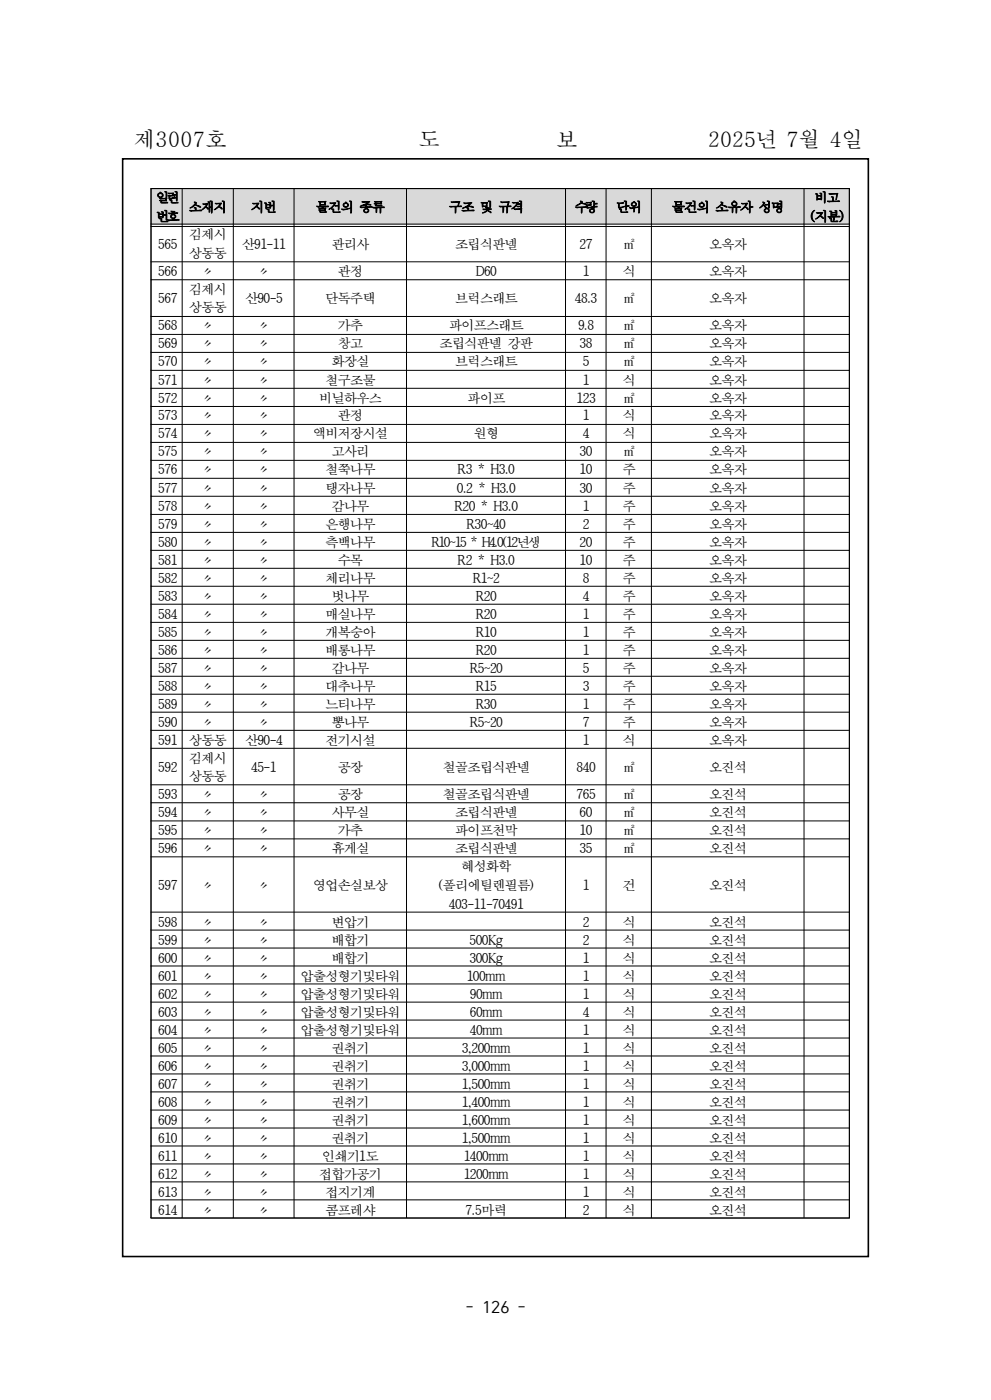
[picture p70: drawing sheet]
<svg xmlns="http://www.w3.org/2000/svg" width="210mm" height="297mm" viewBox="0 0 210 297" stroke-linecap="round" stroke-linejoin="round" font-family="sans-serif">
<defs><g id="words">
<g font-size="4.6">
<text x="28.3" y="31.2">제3007호</text>
<text x="88.6" y="31.2">도</text>
<text x="117.8" y="31.2">보</text>
<text x="149.9" y="31.2">2025년 7월 4일</text>
</g>
<text font-size="3.5" x="98.7" y="278.2">- 126 -</text>
<g font-size="2.8">
<text x="33" y="42.9">일련</text>
<text x="33" y="46.9">번호</text>
<text x="40" y="44.9">소재지</text>
<text x="53.1" y="44.9">지번</text>
<text x="66.9" y="44.9">물건의 종류</text>
<text x="95" y="44.9">구조 및 규격</text>
<text x="121.7" y="44.9">수량</text>
<text x="130.5" y="44.9">단위</text>
<text x="142.3" y="44.9">물건의 소유자 성명</text>
<text x="171.7" y="46.9">(지분)</text>
<text x="172.5" y="42.9">비고</text>
<text x="33.5" y="52.7">565</text>
<text x="40" y="50.7">김제시</text>
<text x="51.2" y="52.7">산91-11</text>
<text x="70.2" y="52.7">관리사</text>
<text x="96.4" y="52.7">조립식판넬</text>
<text x="122.8" y="52.7">27</text>
<text x="131.8" y="52.7">㎡</text>
<text x="150.2" y="52.7">오옥자</text>
<text x="33.5" y="58.4">566</text>
<text x="40" y="54.6">상동동</text>
<text x="42.6" y="58.4">〃</text>
<text x="54.4" y="58.4">〃</text>
<text x="71.5" y="58.4">관정</text>
<text x="100.8" y="58.4">D60</text>
<text x="123.4" y="58.4">1</text>
<text x="131.8" y="58.4">식</text>
<text x="150.2" y="58.4">오옥자</text>
<text x="33.5" y="64.2">567</text>
<text x="40" y="62.3">김제시</text>
<text x="51.9" y="64.2">산90-5</text>
<text x="68.9" y="64.2">단독주택</text>
<text x="96.4" y="64.2">브럭스래트</text>
<text x="121.8" y="64.2">48.3</text>
<text x="131.8" y="64.2">㎡</text>
<text x="150.2" y="64.2">오옥자</text>
<text x="33.5" y="70">568</text>
<text x="40" y="66.2">상동동</text>
<text x="42.6" y="70">〃</text>
<text x="54.4" y="70">〃</text>
<text x="71.5" y="70">가추</text>
<text x="95" y="70">파이프스래트</text>
<text x="122.4" y="70">9.8</text>
<text x="131.8" y="70">㎡</text>
<text x="150.2" y="70">오옥자</text>
<text x="33.5" y="73.8">569</text>
<text x="33.5" y="77.6">570</text>
<text x="42.6" y="73.8">〃</text>
<text x="42.6" y="77.6">〃</text>
<text x="54.4" y="73.8">〃</text>
<text x="54.4" y="77.6">〃</text>
<text x="70.2" y="77.6">화장실</text>
<text x="71.5" y="73.8">창고</text>
<text x="93" y="73.8">조립식판넬 강판</text>
<text x="96.4" y="77.6">브럭스래트</text>
<text x="122.8" y="73.8">38</text>
<text x="123.4" y="77.6">5</text>
<text x="131.8" y="73.8">㎡</text>
<text x="131.8" y="77.6">㎡</text>
<text x="150.2" y="73.8">오옥자</text>
<text x="150.2" y="77.6">오옥자</text>
<text x="33.5" y="81.5">571</text>
<text x="42.6" y="81.5">〃</text>
<text x="54.4" y="81.5">〃</text>
<text x="68.9" y="81.5">철구조물</text>
<text x="123.4" y="81.5">1</text>
<text x="131.8" y="81.5">식</text>
<text x="150.2" y="81.5">오옥자</text>
<text x="33.5" y="85.3">572</text>
<text x="33.5" y="89.1">573</text>
<text x="42.6" y="85.3">〃</text>
<text x="42.6" y="89.1">〃</text>
<text x="54.4" y="85.3">〃</text>
<text x="54.4" y="89.1">〃</text>
<text x="67.6" y="85.3">비닐하우스</text>
<text x="71.5" y="89.1">관정</text>
<text x="99" y="85.3">파이프</text>
<text x="122.1" y="85.3">123</text>
<text x="123.4" y="89.1">1</text>
<text x="131.8" y="85.3">㎡</text>
<text x="131.8" y="89.1">식</text>
<text x="150.2" y="85.3">오옥자</text>
<text x="150.2" y="89.1">오옥자</text>
<text x="33.5" y="92.9">574</text>
<text x="42.6" y="92.9">〃</text>
<text x="54.4" y="92.9">〃</text>
<text x="66.3" y="92.9">액비저장시설</text>
<text x="100.3" y="92.9">원형</text>
<text x="123.4" y="92.9">4</text>
<text x="131.8" y="92.9">식</text>
<text x="150.2" y="92.9">오옥자</text>
<text x="33.5" y="96.7">575</text>
<text x="33.5" y="100.5">576</text>
<text x="42.6" y="96.7">〃</text>
<text x="42.6" y="100.5">〃</text>
<text x="54.4" y="96.7">〃</text>
<text x="54.4" y="100.5">〃</text>
<text x="68.9" y="100.5">철쭉나무</text>
<text x="70.2" y="96.7">고사리</text>
<text x="96.9" y="100.5">R3 * H3.0</text>
<text x="122.8" y="96.7">30</text>
<text x="122.8" y="100.5">10</text>
<text x="131.8" y="96.7">㎡</text>
<text x="131.8" y="100.5">주</text>
<text x="150.2" y="96.7">오옥자</text>
<text x="150.2" y="100.5">오옥자</text>
<text x="33.5" y="104.4">577</text>
<text x="42.6" y="104.4">〃</text>
<text x="54.4" y="104.4">〃</text>
<text x="68.9" y="104.4">탱자나무</text>
<text x="96.8" y="104.4">0.2 * H3.0</text>
<text x="122.8" y="104.4">30</text>
<text x="131.8" y="104.4">주</text>
<text x="150.2" y="104.4">오옥자</text>
<text x="33.5" y="108.2">578</text>
<text x="33.5" y="112">579</text>
<text x="42.6" y="108.2">〃</text>
<text x="42.6" y="112">〃</text>
<text x="54.4" y="108.2">〃</text>
<text x="54.4" y="112">〃</text>
<text x="68.9" y="112">은행나무</text>
<text x="70.2" y="108.2">감나무</text>
<text x="96.3" y="108.2">R20 * H3.0</text>
<text x="98.8" y="112">R30~40</text>
<text x="123.4" y="108.2">1</text>
<text x="123.4" y="112">2</text>
<text x="131.8" y="108.2">주</text>
<text x="131.8" y="112">주</text>
<text x="150.2" y="108.2">오옥자</text>
<text x="150.2" y="112">오옥자</text>
<text x="33.5" y="115.8">580</text>
<text x="33.5" y="119.6">581</text>
<text x="42.6" y="115.8">〃</text>
<text x="42.6" y="119.6">〃</text>
<text x="54.4" y="115.8">〃</text>
<text x="54.4" y="119.6">〃</text>
<text x="68.9" y="115.8">측백나무</text>
<text x="71.5" y="119.6">수목</text>
<text x="91.4" y="115.8">R10~15 * H4.0(12년생</text>
<text x="96.9" y="119.6">R2 * H3.0</text>
<text x="122.8" y="115.8">20</text>
<text x="122.8" y="119.6">10</text>
<text x="131.8" y="115.8">주</text>
<text x="131.8" y="119.6">주</text>
<text x="150.2" y="115.8">오옥자</text>
<text x="150.2" y="119.6">오옥자</text>
<text x="33.5" y="123.4">582</text>
<text x="42.6" y="123.4">〃</text>
<text x="54.4" y="123.4">〃</text>
<text x="68.9" y="123.4">체리나무</text>
<text x="100.1" y="123.4">R1~2</text>
<text x="123.4" y="123.4">8</text>
<text x="131.8" y="123.4">주</text>
<text x="150.2" y="123.4">오옥자</text>
<text x="33.5" y="127.3">583</text>
<text x="33.5" y="131.1">584</text>
<text x="42.6" y="127.3">〃</text>
<text x="42.6" y="131.1">〃</text>
<text x="54.4" y="127.3">〃</text>
<text x="54.4" y="131.1">〃</text>
<text x="68.9" y="131.1">매실나무</text>
<text x="70.2" y="127.3">벗나무</text>
<text x="100.8" y="127.3">R20</text>
<text x="100.8" y="131.1">R20</text>
<text x="123.4" y="127.3">4</text>
<text x="123.4" y="131.1">1</text>
<text x="131.8" y="127.3">주</text>
<text x="131.8" y="131.1">주</text>
<text x="150.2" y="127.3">오옥자</text>
<text x="150.2" y="131.1">오옥자</text>
<text x="33.5" y="134.9">585</text>
<text x="42.6" y="134.9">〃</text>
<text x="54.4" y="134.9">〃</text>
<text x="68.9" y="134.9">개복숭아</text>
<text x="100.8" y="134.9">R10</text>
<text x="123.4" y="134.9">1</text>
<text x="131.8" y="134.9">주</text>
<text x="150.2" y="134.9">오옥자</text>
<text x="33.5" y="138.7">586</text>
<text x="33.5" y="142.5">587</text>
<text x="42.6" y="138.7">〃</text>
<text x="42.6" y="142.5">〃</text>
<text x="54.4" y="138.7">〃</text>
<text x="54.4" y="142.5">〃</text>
<text x="68.9" y="138.7">배롱나무</text>
<text x="70.2" y="142.5">감나무</text>
<text x="99.5" y="142.5">R5~20</text>
<text x="100.8" y="138.7">R20</text>
<text x="123.4" y="138.7">1</text>
<text x="123.4" y="142.5">5</text>
<text x="131.8" y="138.7">주</text>
<text x="131.8" y="142.5">주</text>
<text x="150.2" y="138.7">오옥자</text>
<text x="150.2" y="142.5">오옥자</text>
<text x="33.5" y="146.3">588</text>
<text x="42.6" y="146.3">〃</text>
<text x="54.4" y="146.3">〃</text>
<text x="68.9" y="146.3">대추나무</text>
<text x="100.8" y="146.3">R15</text>
<text x="123.4" y="146.3">3</text>
<text x="131.8" y="146.3">주</text>
<text x="150.2" y="146.3">오옥자</text>
<text x="33.5" y="150.2">589</text>
<text x="33.5" y="154">590</text>
<text x="42.6" y="150.2">〃</text>
<text x="42.6" y="154">〃</text>
<text x="54.4" y="150.2">〃</text>
<text x="54.4" y="154">〃</text>
<text x="68.9" y="150.2">느티나무</text>
<text x="70.2" y="154">뽕나무</text>
<text x="99.5" y="154">R5~20</text>
<text x="100.8" y="150.2">R30</text>
<text x="123.4" y="150.2">1</text>
<text x="123.4" y="154">7</text>
<text x="131.8" y="150.2">주</text>
<text x="131.8" y="154">주</text>
<text x="150.2" y="150.2">오옥자</text>
<text x="150.2" y="154">오옥자</text>
<text x="33.5" y="157.8">591</text>
<text x="40" y="157.8">상동동</text>
<text x="40" y="161.6">김제시</text>
<text x="51.9" y="157.8">산90-4</text>
<text x="68.9" y="157.8">전기시설</text>
<text x="123.4" y="157.8">1</text>
<text x="131.8" y="157.8">식</text>
<text x="150.2" y="157.8">오옥자</text>
<text x="33.5" y="163.6">592</text>
<text x="40" y="165.6">상동동</text>
<text x="53.2" y="163.6">45-1</text>
<text x="71.5" y="163.6">공장</text>
<text x="93.7" y="163.6">철골조립식판넬</text>
<text x="122.1" y="163.6">840</text>
<text x="131.8" y="163.6">㎡</text>
<text x="150.2" y="163.6">오진석</text>
<text x="33.5" y="169.4">593</text>
<text x="33.5" y="173.2">594</text>
<text x="42.6" y="169.4">〃</text>
<text x="42.6" y="173.2">〃</text>
<text x="54.4" y="169.4">〃</text>
<text x="54.4" y="173.2">〃</text>
<text x="70.2" y="173.2">사무실</text>
<text x="71.5" y="169.4">공장</text>
<text x="93.7" y="169.4">철골조립식판넬</text>
<text x="96.4" y="173.2">조립식판넬</text>
<text x="122.1" y="169.4">765</text>
<text x="122.8" y="173.2">60</text>
<text x="131.8" y="169.4">㎡</text>
<text x="131.8" y="173.2">㎡</text>
<text x="150.2" y="169.4">오진석</text>
<text x="150.2" y="173.2">오진석</text>
<text x="33.5" y="177">595</text>
<text x="42.6" y="177">〃</text>
<text x="54.4" y="177">〃</text>
<text x="71.5" y="177">가추</text>
<text x="96.4" y="177">파이프천막</text>
<text x="122.8" y="177">10</text>
<text x="131.8" y="177">㎡</text>
<text x="150.2" y="177">오진석</text>
<text x="33.5" y="180.8">596</text>
<text x="42.6" y="180.8">〃</text>
<text x="54.4" y="180.8">〃</text>
<text x="70.2" y="180.8">휴게실</text>
<text x="96.4" y="180.8">조립식판넬</text>
<text x="97.7" y="184.7">혜성화학</text>
<text x="122.8" y="180.8">35</text>
<text x="131.8" y="180.8">㎡</text>
<text x="150.2" y="180.8">오진석</text>
<text x="33.5" y="188.6">597</text>
<text x="42.6" y="188.6">〃</text>
<text x="54.4" y="188.6">〃</text>
<text x="66.3" y="188.6">영업손실보상</text>
<text x="93" y="188.6">(폴리에틸렌필름)</text>
<text x="123.4" y="188.6">1</text>
<text x="131.8" y="188.6">건</text>
<text x="150.2" y="188.6">오진석</text>
<text x="33.5" y="196.4">598</text>
<text x="42.6" y="196.4">〃</text>
<text x="54.4" y="196.4">〃</text>
<text x="70.2" y="196.4">변압기</text>
<text x="95.1" y="192.6">403-11-70491</text>
<text x="123.4" y="196.4">2</text>
<text x="131.8" y="196.4">식</text>
<text x="150.2" y="196.4">오진석</text>
<text x="33.5" y="200.2">599</text>
<text x="42.6" y="200.2">〃</text>
<text x="54.4" y="200.2">〃</text>
<text x="70.2" y="200.2">배합기</text>
<text x="99.4" y="200.2">500Kg</text>
<text x="123.4" y="200.2">2</text>
<text x="131.8" y="200.2">식</text>
<text x="150.2" y="200.2">오진석</text>
<text x="33.5" y="204">600</text>
<text x="33.5" y="207.9">601</text>
<text x="42.6" y="204">〃</text>
<text x="42.6" y="207.9">〃</text>
<text x="54.4" y="204">〃</text>
<text x="54.4" y="207.9">〃</text>
<text x="63.6" y="207.9">압출성형기및타워</text>
<text x="70.2" y="204">배합기</text>
<text x="98.8" y="207.9">100mm</text>
<text x="99.4" y="204">300Kg</text>
<text x="123.4" y="204">1</text>
<text x="123.4" y="207.9">1</text>
<text x="131.8" y="204">식</text>
<text x="131.8" y="207.9">식</text>
<text x="150.2" y="204">오진석</text>
<text x="150.2" y="207.9">오진석</text>
<text x="33.5" y="211.7">602</text>
<text x="33.5" y="215.5">603</text>
<text x="42.6" y="211.7">〃</text>
<text x="42.6" y="215.5">〃</text>
<text x="54.4" y="211.7">〃</text>
<text x="54.4" y="215.5">〃</text>
<text x="63.6" y="211.7">압출성형기및타워</text>
<text x="63.6" y="215.5">압출성형기및타워</text>
<text x="99.5" y="211.7">90mm</text>
<text x="99.5" y="215.5">60mm</text>
<text x="123.4" y="211.7">1</text>
<text x="123.4" y="215.5">4</text>
<text x="131.8" y="211.7">식</text>
<text x="131.8" y="215.5">식</text>
<text x="150.2" y="211.7">오진석</text>
<text x="150.2" y="215.5">오진석</text>
<text x="33.5" y="219.3">604</text>
<text x="42.6" y="219.3">〃</text>
<text x="54.4" y="219.3">〃</text>
<text x="63.6" y="219.3">압출성형기및타워</text>
<text x="99.5" y="219.3">40mm</text>
<text x="123.4" y="219.3">1</text>
<text x="131.8" y="219.3">식</text>
<text x="150.2" y="219.3">오진석</text>
<text x="33.5" y="223.1">605</text>
<text x="33.5" y="226.9">606</text>
<text x="42.6" y="223.1">〃</text>
<text x="42.6" y="226.9">〃</text>
<text x="54.4" y="223.1">〃</text>
<text x="54.4" y="226.9">〃</text>
<text x="70.2" y="223.1">권취기</text>
<text x="70.2" y="226.9">권취기</text>
<text x="97.8" y="223.1">3,200mm</text>
<text x="97.8" y="226.9">3,000mm</text>
<text x="123.4" y="223.1">1</text>
<text x="123.4" y="226.9">1</text>
<text x="131.8" y="223.1">식</text>
<text x="131.8" y="226.9">식</text>
<text x="150.2" y="223.1">오진석</text>
<text x="150.2" y="226.9">오진석</text>
<text x="33.5" y="230.8">607</text>
<text x="42.6" y="230.8">〃</text>
<text x="54.4" y="230.8">〃</text>
<text x="70.2" y="230.8">권취기</text>
<text x="97.8" y="230.8">1,500mm</text>
<text x="123.4" y="230.8">1</text>
<text x="131.8" y="230.8">식</text>
<text x="150.2" y="230.8">오진석</text>
<text x="33.5" y="234.6">608</text>
<text x="33.5" y="238.4">609</text>
<text x="42.6" y="234.6">〃</text>
<text x="42.6" y="238.4">〃</text>
<text x="54.4" y="234.6">〃</text>
<text x="54.4" y="238.4">〃</text>
<text x="70.2" y="234.6">권취기</text>
<text x="70.2" y="238.4">권취기</text>
<text x="97.8" y="234.6">1,400mm</text>
<text x="97.8" y="238.4">1,600mm</text>
<text x="123.4" y="234.6">1</text>
<text x="123.4" y="238.4">1</text>
<text x="131.8" y="234.6">식</text>
<text x="131.8" y="238.4">식</text>
<text x="150.2" y="234.6">오진석</text>
<text x="150.2" y="238.4">오진석</text>
<text x="33.5" y="242.2">610</text>
<text x="33.5" y="246">611</text>
<text x="42.6" y="242.2">〃</text>
<text x="42.6" y="246">〃</text>
<text x="54.4" y="242.2">〃</text>
<text x="54.4" y="246">〃</text>
<text x="68.2" y="246">인쇄기1도</text>
<text x="70.2" y="242.2">권취기</text>
<text x="97.8" y="242.2">1,500mm</text>
<text x="98.2" y="246">1400mm</text>
<text x="123.4" y="242.2">1</text>
<text x="123.4" y="246">1</text>
<text x="131.8" y="242.2">식</text>
<text x="131.8" y="246">식</text>
<text x="150.2" y="242.2">오진석</text>
<text x="150.2" y="246">오진석</text>
<text x="33.5" y="249.8">612</text>
<text x="42.6" y="249.8">〃</text>
<text x="54.4" y="249.8">〃</text>
<text x="67.6" y="249.8">접합가공기</text>
<text x="98.2" y="249.8">1200mm</text>
<text x="123.4" y="249.8">1</text>
<text x="131.8" y="249.8">식</text>
<text x="150.2" y="249.8">오진석</text>
<text x="33.5" y="253.7">613</text>
<text x="33.5" y="257.5">614</text>
<text x="42.6" y="253.7">〃</text>
<text x="42.6" y="257.5">〃</text>
<text x="54.4" y="253.7">〃</text>
<text x="54.4" y="257.5">〃</text>
<text x="68.9" y="253.7">접지기계</text>
<text x="68.9" y="257.5">콤프레샤</text>
<text x="98.6" y="257.5">7.5마력</text>
<text x="123.4" y="253.7">1</text>
<text x="123.4" y="257.5">2</text>
<text x="131.8" y="253.7">식</text>
<text x="131.8" y="257.5">식</text>
<text x="150.2" y="253.7">오진석</text>
<text x="150.2" y="257.5">오진석</text>
</g>
</g></defs>
<path d="M26 33.7h157.9v232.6h-157.9z" fill="none" stroke="#000" stroke-width=".34"/>
<path d="M32 40h6.6v7.7h-6.6z" fill-rule="evenodd" fill="#d9d9d9"/>
<path d="M31.9 47.5h6.7M31.9 48h6.7" fill="none" stroke="#000" stroke-width=".21"/>
<path d="M38.6 40h10.8v7.7h-10.8z" fill-rule="evenodd" fill="#d9d9d9"/>
<path d="M38.5 47.5h11M38.5 48h11" fill="none" stroke="#000" stroke-width=".21"/>
<path d="M49.4 40h12.9v7.7h-12.9z" fill-rule="evenodd" fill="#d9d9d9"/>
<path d="M49.3 47.5h13M49.3 48h13" fill="none" stroke="#000" stroke-width=".21"/>
<path d="M62.3 40h23.8v7.7h-23.8z" fill-rule="evenodd" fill="#d9d9d9"/>
<path d="M62.2 47.5h23.9M62.2 48h23.9" fill="none" stroke="#000" stroke-width=".21"/>
<path d="M86.1 40h33.7v7.7h-33.7z" fill-rule="evenodd" fill="#d9d9d9"/>
<path d="M86 47.5h33.8M86 48h33.8" fill="none" stroke="#000" stroke-width=".21"/>
<path d="M119.8 40h8.6v7.7h-8.6z" fill-rule="evenodd" fill="#d9d9d9"/>
<path d="M119.7 47.5h8.7M119.7 48h8.7" fill="none" stroke="#000" stroke-width=".21"/>
<path d="M128.4 40h9.6v7.7h-9.6z" fill-rule="evenodd" fill="#d9d9d9"/>
<path d="M128.3 47.5h9.7M128.3 48h9.7" fill="none" stroke="#000" stroke-width=".21"/>
<path d="M138 40h32.3v7.7h-32.3z" fill-rule="evenodd" fill="#d9d9d9"/>
<path d="M137.9 47.5h32.4M137.9 48h32.4" fill="none" stroke="#000" stroke-width=".21"/>
<path d="M170.3 40h9.6v7.7h-9.6z" fill-rule="evenodd" fill="#d9d9d9"/>
<g fill="none" stroke="#000" stroke-width=".21">
<path d="M31.9 40h148.1M32 40v218.1M38.6 40v218.1M49.4 40v218.1M62.3 40v218.1M86.1 40v218.1M119.8 40v218.1M128.4 40v218.1M138 40v218.1M170.3 40v218.1M179.9 40v218.1M31.9 55.5h148.1"/>
<path d="M31.9 59.3h148.1M170.2 47.5h9.7M170.2 48h9.7M31.9 67.1h148.1M31.9 70.9h148.1M31.9 74.7h148.1M31.9 78.5h148.1M31.9 82.3h148.1M31.9 86.1h148.1M31.9 89.9h148.1M31.9 93.8h148.1M31.9 97.6h148.1"/>
<path d="M31.9 101.4h148.1M31.9 105.2h148.1M31.9 109h148.1M31.9 112.8h148.1M31.9 116.6h148.1M31.9 120.4h148.1M31.9 124.2h148.1M31.9 128h148.1M31.9 131.9h148.1M31.9 135.7h148.1M31.9 139.5h148.1M31.9 143.3h148.1"/>
<path d="M31.9 147.1h148.1M31.9 150.9h148.1M31.9 154.8h148.1M31.9 158.6h148.1M31.9 166.3h148.1M31.9 170.1h148.1M31.9 174h148.1M31.9 177.8h148.1M31.9 181.6h148.1M31.9 193.3h148.1M31.9 197.1h148.1M31.9 200.9h148.1"/>
<path d="M31.9 204.7h148.1M31.9 208.5h148.1M31.9 212.4h148.1M31.9 216.2h148.1M31.9 220h148.1M31.9 223.8h148.1M31.9 227.6h148.1M31.9 231.4h148.1M31.9 235.2h148.1M31.9 239h148.1M31.9 242.9h148.1M31.9 246.7h148.1"/>
<path d="M31.9 250.5h148.1M31.9 254.3h148.1M31.9 258.1h148.1"/>
</g>
<use href="#words"/>
</svg>
